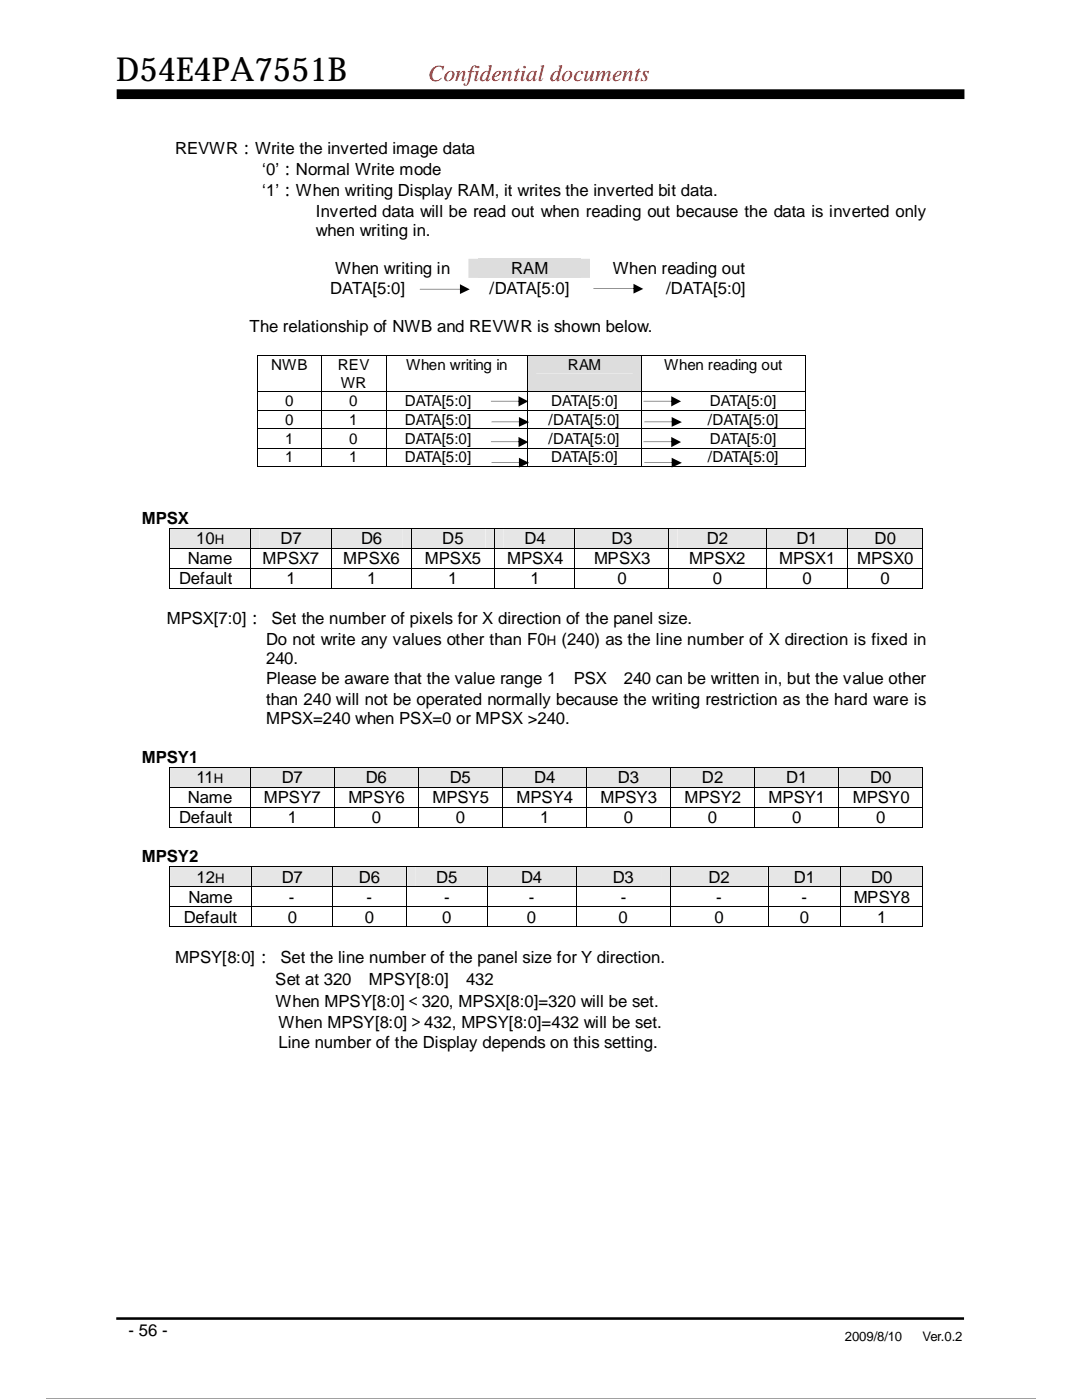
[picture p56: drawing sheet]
<svg xmlns="http://www.w3.org/2000/svg" width="216mm" height="279mm" viewBox="0 0 216 279" stroke-linecap="round" stroke-linejoin="round" font-family="sans-serif">
<defs><g id="words">
<text font-size="6.6" x="23.2" y="16.3">D54E4PA7551B</text>
<text font-size="4.6" fill="#f00" x="85.4" y="16.1">Confidential documents</text>
<g font-size="3.3">
<text x="35" y="30.6">REVWR：Write the inverted image data</text>
<text x="52.3" y="35">‘0’：Normal Write mode</text>
<text x="52.3" y="39.2">‘1’：When writing Display RAM, it writes the inverted bit data.</text>
<text x="63" y="43.3">Inverted data will be read out when reading out because the data is inverted only</text>
<text x="63" y="47.2">when writing in.</text>
<text x="65.9" y="58.6">DATA[5:0]</text>
<text x="66.9" y="54.8">When writing in</text>
<text x="97.7" y="58.6">/DATA[5:0]</text>
<text x="102" y="54.8">RAM</text>
<text x="122.3" y="54.8">When reading out</text>
<text x="132.9" y="58.6">/DATA[5:0]</text>
<text x="49.8" y="66.2">The relationship of NWB and REVWR is shown below.</text>
<text x="28.3" y="104.6">MPSX</text>
<text x="37.5" y="112.6">Name</text>
<text x="39.1" y="108.6">10</text>
<text x="52.4" y="112.6">MPSX7</text>
<text x="56" y="108.6">D7</text>
<text x="68.5" y="112.6">MPSX6</text>
<text x="72.1" y="108.6">D6</text>
<text x="84.8" y="112.6">MPSX5</text>
<text x="88.2" y="108.6">D5</text>
<text x="101.2" y="112.6">MPSX4</text>
<text x="104.6" y="108.6">D4</text>
<text x="118.5" y="112.6">MPSX3</text>
<text x="122" y="108.6">D3</text>
<text x="137.5" y="112.6">MPSX2</text>
<text x="141.1" y="108.6">D2</text>
<text x="155.4" y="112.6">MPSX1</text>
<text x="158.9" y="108.6">D1</text>
<text x="171" y="112.6">MPSX0</text>
<text x="174.5" y="108.6">D0</text>
<text x="35.7" y="116.6">Default</text>
<text x="57.1" y="116.6">1</text>
<text x="73.2" y="116.6">1</text>
<text x="89.4" y="116.6">1</text>
<text x="105.8" y="116.6">1</text>
<text x="123.2" y="116.6">0</text>
<text x="142.2" y="116.6">0</text>
<text x="160.1" y="116.6">0</text>
<text x="175.7" y="116.6">0</text>
<text x="33.3" y="124.6">MPSX[7:0]： Set the number of pixels for X direction of the panel size.</text>
<text x="53.1" y="128.7">Do not write any values other than F0</text>
<text x="112" y="128.7">(240) as the line number of X direction is fixed in</text>
<text x="53.1" y="132.5">240.</text>
<text x="53.1" y="136.6">Please be aware that the value range 1</text>
<text x="114.5" y="136.6">PSX</text>
<text x="124.5" y="136.6">240 can be written in, but the value other</text>
<text x="53.1" y="140.7">than 240 will not be operated normally because the writing restriction as the hard ware is</text>
<text x="53.1" y="144.5">MPSX=240 when PSX=0 or MPSX &gt;240.</text>
<text x="28.3" y="152.2">MPSY1</text>
<text x="37.5" y="160.3">Name</text>
<text x="39.2" y="156.3">11</text>
<text x="52.7" y="160.3">MPSY7</text>
<text x="56.2" y="156.3">D7</text>
<text x="69.5" y="160.3">MPSY6</text>
<text x="73" y="156.3">D6</text>
<text x="86.3" y="160.3">MPSY5</text>
<text x="89.7" y="156.3">D5</text>
<text x="103" y="160.3">MPSY4</text>
<text x="106.6" y="156.3">D4</text>
<text x="119.8" y="160.3">MPSY3</text>
<text x="123.3" y="156.3">D3</text>
<text x="136.6" y="160.3">MPSY2</text>
<text x="140" y="156.3">D2</text>
<text x="153.3" y="160.3">MPSY1</text>
<text x="156.9" y="156.3">D1</text>
<text x="170.2" y="160.3">MPSY0</text>
<text x="173.7" y="156.3">D0</text>
<text x="35.7" y="164.3">Default</text>
<text x="57.4" y="164.3">1</text>
<text x="74.2" y="164.3">0</text>
<text x="90.9" y="164.3">0</text>
<text x="107.8" y="164.3">1</text>
<text x="124.5" y="164.3">0</text>
<text x="141.2" y="164.3">0</text>
<text x="158.1" y="164.3">0</text>
<text x="174.8" y="164.3">0</text>
<text x="28.3" y="172.1">MPSY2</text>
<text x="39.2" y="176.2">12</text>
<text x="56.2" y="176.2">D7</text>
<text x="71.6" y="176.2">D6</text>
<text x="87" y="176.2">D5</text>
<text x="104" y="176.2">D4</text>
<text x="122.3" y="176.2">D3</text>
<text x="141.4" y="176.2">D2</text>
<text x="158.4" y="176.2">D1</text>
<text x="173.8" y="176.2">D0</text>
<text x="36.7" y="184.1">Default</text>
<text x="37.6" y="180.2">Name</text>
<text x="57.4" y="184.1">0</text>
<text x="57.7" y="180.2">-</text>
<text x="72.8" y="184.1">0</text>
<text x="73.2" y="180.2">-</text>
<text x="88.2" y="184.1">0</text>
<text x="88.6" y="180.2">-</text>
<text x="105.2" y="184.1">0</text>
<text x="105.5" y="180.2">-</text>
<text x="123.4" y="184.1">0</text>
<text x="123.9" y="180.2">-</text>
<text x="142.6" y="184.1">0</text>
<text x="142.9" y="180.2">-</text>
<text x="159.6" y="184.1">0</text>
<text x="159.9" y="180.2">-</text>
<text x="170.3" y="180.2">MPSY8</text>
<text x="175" y="184.1">1</text>
<text x="35" y="192.2">MPSY[8:0]： Set the line number of the panel size for Y direction.</text>
<text x="54.9" y="196.5">Set at 320</text>
<text x="73.6" y="196.5">MPSY[8:0]</text>
<text x="93" y="196.5">432</text>
<text x="54.9" y="200.9">When MPSY[8:0]＜320, MPSX[8:0]=320 will be set.</text>
<text x="55.5" y="209.2">Line number of the Display depends on this setting.</text>
<text x="55.5" y="205.1">When MPSY[8:0]＞432, MPSY[8:0]=432 will be set.</text>
<text x="25.7" y="266.5">- 56 -</text>
</g>
<g font-size="3">
<text x="54.1" y="73.7">NWB</text>
<text x="67.4" y="73.7">REV</text>
<text x="68" y="77.4">WR</text>
<text x="81" y="73.7">When writing in</text>
<text x="113.3" y="73.7">RAM</text>
<text x="132.5" y="73.7">When reading out</text>
<text x="56.9" y="81.1">0</text>
<text x="69.7" y="81.1">0</text>
<text x="80.8" y="81.1">DATA[5:0]</text>
<text x="110" y="81.1">DATA[5:0]</text>
<text x="141.6" y="81.1">DATA[5:0]</text>
<text x="56.9" y="84.8">0</text>
<text x="56.9" y="88.6">1</text>
<text x="69.7" y="84.8">1</text>
<text x="69.7" y="88.6">0</text>
<text x="80.8" y="84.8">DATA[5:0]</text>
<text x="80.8" y="88.6">DATA[5:0]</text>
<text x="109.5" y="84.8">/DATA[5:0]</text>
<text x="109.5" y="88.6">/DATA[5:0]</text>
<text x="141.2" y="84.8">/DATA[5:0]</text>
<text x="141.6" y="88.6">DATA[5:0]</text>
<text x="56.9" y="92.3">1</text>
<text x="69.7" y="92.3">1</text>
<text x="80.8" y="92.3">DATA[5:0]</text>
<text x="110" y="92.3">DATA[5:0]</text>
<text x="141.2" y="92.3">/DATA[5:0]</text>
</g>
<g font-size="2.6">
<text x="42.8" y="108.6">H</text>
<text x="109.1" y="128.7">H</text>
<text x="42.7" y="156.3">H</text>
<text x="42.9" y="176.2">H</text>
<text x="168.6" y="267.6">2009/8/10</text>
<text x="184.1" y="267.6">Ver.0.2</text>
</g>
</g></defs>
<path d="M23.3 18.8h169.1" fill="none" stroke="#000" stroke-width="1.9" stroke-linecap="butt"/>
<path d="M23.3 8.5h59.7v9.1h-59.7z" fill-rule="evenodd" fill="#fff"/>
<path d="M23.2 263.1h169.2" fill="none" stroke="#000" stroke-width=".51"/>
<path d="M162.5 265.1h29.5v4.1h-29.5z" fill-rule="evenodd" fill="#fff"/>
<g fill="#ddd">
<path d="M93.5 51.6h24.3v3.9h-24.3z" fill-rule="evenodd"/>
<path d="M95.5 51.6h20.4v3.9h-20.4z" fill-rule="evenodd"/>
<path d="M105.3 71h22.6v7.1h-22.6z" fill-rule="evenodd"/>
<path d="M107 71h19.2v3.5h-19.2z" fill-rule="evenodd"/>
</g>
<g fill="#000">
<path d="M51.2 70.8h.2v.2h-.2z" fill-rule="evenodd"/>
<path d="M51.2 70.8h.2v.2h-.2z" fill-rule="evenodd"/>
<path d="M51.2 78.1h.2v.1h-.2z" fill-rule="evenodd"/>
<path d="M64.2 70.8l.1 .2z" fill-rule="evenodd"/>
<path d="M64.2 78.1l.1 .1z" fill-rule="evenodd"/>
<path d="M77 70.8h.1v.2h-.1z" fill-rule="evenodd"/>
<path d="M77 78.1h.1v.1h-.1z" fill-rule="evenodd"/>
<path d="M97.5 78.1h.2v.1h-.2z" fill-rule="evenodd"/>
<path d="M105.2 70.8h.1v.2h-.1z" fill-rule="evenodd"/>
<path d="M105.2 78.1h.1v.1h-.1z" fill-rule="evenodd"/>
<path d="M127.9 70.8h.2v.2h-.2z" fill-rule="evenodd"/>
<path d="M127.9 78.1h.2v.1h-.2z" fill-rule="evenodd"/>
<path d="M135.8 78.1l.1 .1z" fill-rule="evenodd"/>
<path d="M160.7 70.8h.2v.2h-.2z" fill-rule="evenodd"/>
<path d="M160.7 70.8h.2v.2h-.2z" fill-rule="evenodd"/>
<path d="M160.7 78.1h.2v.1h-.2z" fill-rule="evenodd"/>
<path d="M51.2 81.8h.2v.2h-.2z" fill-rule="evenodd"/>
<path d="M51.2 85.5h.2v.2h-.2z" fill-rule="evenodd"/>
<path d="M51.2 89.3h.2v.2h-.2z" fill-rule="evenodd"/>
<path d="M51.2 93h.2v.2h-.2z" fill-rule="evenodd"/>
<path d="M51.2 93h.2v.2h-.2z" fill-rule="evenodd"/>
<path d="M64.2 81.8l.1 .2z" fill-rule="evenodd"/>
<path d="M64.2 85.5l.1 .2z" fill-rule="evenodd"/>
<path d="M64.2 89.3l.1 .2z" fill-rule="evenodd"/>
<path d="M64.2 93l.1 .2z" fill-rule="evenodd"/>
<path d="M77 81.8h.1v.2h-.1z" fill-rule="evenodd"/>
<path d="M77 85.5h.1v.2h-.1z" fill-rule="evenodd"/>
<path d="M77 89.3h.1v.2h-.1z" fill-rule="evenodd"/>
<path d="M77 93h.1v.2h-.1z" fill-rule="evenodd"/>
<path d="M97.5 93h.1v.2h-.1z" fill-rule="evenodd"/>
<path d="M97.5 81.8h.2v.2h-.2z" fill-rule="evenodd"/>
<path d="M97.5 85.5h.2v.2h-.2z" fill-rule="evenodd"/>
<path d="M97.5 89.3h.2v.2h-.2z" fill-rule="evenodd"/>
<path d="M105.2 81.8h.1v.2h-.1z" fill-rule="evenodd"/>
<path d="M105.2 85.5h.1v.2h-.1z" fill-rule="evenodd"/>
<path d="M105.2 89.3h.1v.2h-.1z" fill-rule="evenodd"/>
<path d="M105.2 93h.1v.2h-.1z" fill-rule="evenodd"/>
<path d="M127.9 81.8h.2v.2h-.2z" fill-rule="evenodd"/>
<path d="M127.9 85.5h.2v.2h-.2z" fill-rule="evenodd"/>
<path d="M127.9 89.3h.2v.2h-.2z" fill-rule="evenodd"/>
<path d="M127.9 93h.2v.2h-.2z" fill-rule="evenodd"/>
<path d="M135.7 93l.1 .2z" fill-rule="evenodd"/>
<path d="M135.8 81.8l.1 .2z" fill-rule="evenodd"/>
<path d="M135.8 85.5l.1 .2z" fill-rule="evenodd"/>
<path d="M135.8 89.3l.1 .2z" fill-rule="evenodd"/>
<path d="M160.7 81.8h.2v.2h-.2z" fill-rule="evenodd"/>
<path d="M160.7 85.5h.2v.2h-.2z" fill-rule="evenodd"/>
<path d="M160.7 89.3h.2v.2h-.2z" fill-rule="evenodd"/>
<path d="M160.7 93h.2v.2h-.2z" fill-rule="evenodd"/>
<path d="M160.7 93h.2v.2h-.2z" fill-rule="evenodd"/>
</g>
<g fill="none" stroke="#000" stroke-width=".2">
<path d="M51.3 71v7.1M51.3 78.2v3.6M51.4 70.9h12.8M51.4 78.1h12.8M64.2 71v7.1M64.2 78.2v3.6M64.3 70.9h12.7M64.3 78.1h12.7M77 71v7.1M77 78.2v3.6M77.1 70.9h28.1M77.1 78.1h20.4"/>
<path d="M97.7 78.1h7.5M105.2 71v7.1M105.2 78.2v3.6M105.3 70.9h22.6M105.3 78.1h22.6M128 71v7.1M128 78.2v3.6M128.1 70.9h32.6M128.1 78.1h7.7M135.9 78.1h24.8M160.8 71v7.1M160.8 78.2v3.6"/>
<path d="M51.3 82v3.5M51.3 85.7v3.6M51.3 89.5v3.5M51.4 81.9h12.8M51.4 85.6h12.8M51.4 89.4h12.8M51.4 93.1h12.8M64.2 82v3.5M64.2 85.7v3.6M64.2 89.5v3.5M64.3 81.9h12.7M64.3 85.6h12.7"/>
<path d="M64.3 89.4h12.7M64.3 93.1h12.7M77 82v3.5M77 85.7v3.6M77 89.5v3.5M77.1 81.9h20.4M77.1 85.6h20.4M77.1 89.4h20.4M77.1 93.1h28.1M97.7 81.9h7.5M97.7 85.6h7.5M97.7 89.4h7.5"/>
<path d="M105.2 82v3.5M105.2 85.7v3.6M105.2 89.5v3.5M105.3 81.9h22.6M105.3 85.6h22.6M105.3 89.4h22.6M105.3 93.1h22.6M128 82v3.5M128 85.7v3.6M128 89.5v3.5M128.1 81.9h7.7M128.1 85.6h7.7"/>
<path d="M128.1 89.4h7.7M128.1 93.1h32.6M135.9 81.9h24.8M135.9 85.6h24.8M135.9 89.4h24.8M160.8 82v3.5M160.8 85.7v3.6M160.8 89.5v3.5"/>
</g>
<g fill="#e6e6e6">
<path d="M34 105.5h15.9v3.9h-15.9z" fill-rule="evenodd"/>
<path d="M35.7 105.5h12.6v3.9h-12.6z" fill-rule="evenodd"/>
<path d="M50 105.5h16v3.9h-16z" fill-rule="evenodd"/>
<path d="M51.8 105.5h12.5v3.9h-12.5z" fill-rule="evenodd"/>
<path d="M66.2 105.5h15.8v3.9h-15.8z" fill-rule="evenodd"/>
<path d="M68 105.5h12.3v3.9h-12.3z" fill-rule="evenodd"/>
<path d="M82.2 105.5h16.4v3.9h-16.4z" fill-rule="evenodd"/>
<path d="M83.9 105.5h13v3.9h-13z" fill-rule="evenodd"/>
<path d="M98.7 105.5h15.9v3.9h-15.9z" fill-rule="evenodd"/>
<path d="M100.5 105.5h12.5v3.9h-12.5z" fill-rule="evenodd"/>
<path d="M114.8 105.5h18.5v3.9h-18.5z" fill-rule="evenodd"/>
<path d="M116.6 105.5h15.1v3.9h-15.1z" fill-rule="evenodd"/>
<path d="M133.5 105.5h19.3v3.9h-19.3z" fill-rule="evenodd"/>
<path d="M135.2 105.5h15.9v3.9h-15.9z" fill-rule="evenodd"/>
<path d="M153 105.5h16.1v3.9h-16.1z" fill-rule="evenodd"/>
<path d="M154.7 105.5h12.7v3.9h-12.7z" fill-rule="evenodd"/>
<path d="M169.2 105.5h14.9v3.9h-14.9z" fill-rule="evenodd"/>
<path d="M170.9 105.5h11.5v3.9h-11.5z" fill-rule="evenodd"/>
</g>
<g fill="#000">
<path d="M33.8 105.4l.2 .1z" fill-rule="evenodd"/>
<path d="M33.8 105.4l.2 .1z" fill-rule="evenodd"/>
<path d="M33.8 109.4l.2 .1z" fill-rule="evenodd"/>
<path d="M33.8 113.4l.2 .1z" fill-rule="evenodd"/>
<path d="M33.8 117.3l.2 .1z" fill-rule="evenodd"/>
<path d="M33.8 117.3l.2 .1z" fill-rule="evenodd"/>
<path d="M49.9 105.4l.1 .1z" fill-rule="evenodd"/>
<path d="M49.9 109.4l.1 .1z" fill-rule="evenodd"/>
<path d="M49.9 113.4l.1 .1z" fill-rule="evenodd"/>
<path d="M49.9 117.3l.1 .1z" fill-rule="evenodd"/>
<path d="M66 105.4l.2 .1z" fill-rule="evenodd"/>
<path d="M66 109.4l.2 .1z" fill-rule="evenodd"/>
<path d="M66 113.4l.2 .1z" fill-rule="evenodd"/>
<path d="M66 117.3l.2 .1z" fill-rule="evenodd"/>
<path d="M82 105.4l.2 .1z" fill-rule="evenodd"/>
<path d="M82 109.4l.2 .1z" fill-rule="evenodd"/>
<path d="M82 113.4l.2 .1z" fill-rule="evenodd"/>
<path d="M82 117.3l.2 .1z" fill-rule="evenodd"/>
<path d="M98.6 105.4l.1 .1z" fill-rule="evenodd"/>
<path d="M98.6 109.4l.1 .1z" fill-rule="evenodd"/>
<path d="M98.6 113.4l.1 .1z" fill-rule="evenodd"/>
<path d="M98.6 117.3l.1 .1z" fill-rule="evenodd"/>
<path d="M114.6 105.4l.2 .1z" fill-rule="evenodd"/>
<path d="M114.6 109.4l.2 .1z" fill-rule="evenodd"/>
<path d="M114.6 113.4l.2 .1z" fill-rule="evenodd"/>
<path d="M114.6 117.3l.2 .1z" fill-rule="evenodd"/>
<path d="M133.3 105.4l.2 .1z" fill-rule="evenodd"/>
<path d="M133.3 109.4l.2 .1z" fill-rule="evenodd"/>
<path d="M133.3 113.4l.2 .1z" fill-rule="evenodd"/>
<path d="M133.3 117.3l.2 .1z" fill-rule="evenodd"/>
<path d="M152.8 105.4l.2 .1z" fill-rule="evenodd"/>
<path d="M152.8 109.4l.2 .1z" fill-rule="evenodd"/>
<path d="M152.8 113.4l.2 .1z" fill-rule="evenodd"/>
<path d="M152.8 117.3l.2 .1z" fill-rule="evenodd"/>
<path d="M169.1 105.4l.1 .1z" fill-rule="evenodd"/>
<path d="M169.1 109.4l.1 .1z" fill-rule="evenodd"/>
<path d="M169.1 113.4l.1 .1z" fill-rule="evenodd"/>
<path d="M169.1 117.3l.1 .1z" fill-rule="evenodd"/>
<path d="M184.1 105.4l.1 .1z" fill-rule="evenodd"/>
<path d="M184.1 105.4l.1 .1z" fill-rule="evenodd"/>
<path d="M184.1 109.4l.1 .1z" fill-rule="evenodd"/>
<path d="M184.1 113.4l.1 .1z" fill-rule="evenodd"/>
<path d="M184.1 117.3l.1 .1z" fill-rule="evenodd"/>
<path d="M184.1 117.3l.1 .1z" fill-rule="evenodd"/>
</g>
<g fill="none" stroke="#000" stroke-width=".2">
<path d="M33.9 105.5v3.9M33.9 109.5v3.9M33.9 113.5v3.8M34 105.5h15.9M34 109.4h15.9M34 113.4h15.9M34 117.4h15.9M50 105.5v3.9M50 109.5v3.9M50 113.5v3.8M50 105.5h16M50 109.4h16"/>
<path d="M50 113.4h16M50 117.4h16M66.1 105.5v3.9M66.1 109.5v3.9M66.1 113.5v3.8M66.2 105.5h15.8M66.2 109.4h15.8M66.2 113.4h15.8M66.2 117.4h15.8M82.1 105.5v3.9M82.1 109.5v3.9M82.1 113.5v3.8"/>
<path d="M82.2 105.5h16.4M82.2 109.4h16.4M82.2 113.4h16.4M82.2 117.4h16.4M98.7 105.5v3.9M98.7 109.5v3.9M98.7 113.5v3.8M98.7 105.5h15.9M98.7 109.4h15.9M98.7 113.4h15.9M98.7 117.4h15.9M114.7 105.5v3.9"/>
<path d="M114.7 109.5v3.9M114.7 113.5v3.8M114.8 105.5h18.5M114.8 109.4h18.5M114.8 113.4h18.5M114.8 117.4h18.5M133.4 105.5v3.9M133.4 109.5v3.9M133.4 113.5v3.8M133.5 105.5h19.3M133.5 109.4h19.3M133.5 113.4h19.3"/>
<path d="M133.5 117.4h19.3M152.9 105.5v3.9M152.9 109.5v3.9M152.9 113.5v3.8M153 105.5h16.1M153 109.4h16.1M153 113.4h16.1M153 117.4h16.1M169.2 105.5v3.9M169.2 109.5v3.9M169.2 113.5v3.8M169.2 105.5h14.9"/>
<path d="M169.2 109.4h14.9M169.2 113.4h14.9M169.2 117.4h14.9M184.1 105.5v3.9M184.1 109.5v3.9M184.1 113.5v3.8"/>
</g>
<g fill="#e6e6e6">
<path d="M34 153.2h15.9v3.9h-15.9z" fill-rule="evenodd"/>
<path d="M35.7 153.2h12.5v3.9h-12.5z" fill-rule="evenodd"/>
<path d="M50 153.2h16.6v3.9h-16.6z" fill-rule="evenodd"/>
<path d="M51.7 153.2h13.2v3.9h-13.2z" fill-rule="evenodd"/>
<path d="M66.8 153.2h16.6v3.9h-16.6z" fill-rule="evenodd"/>
<path d="M68.5 153.2h13.2v3.9h-13.2z" fill-rule="evenodd"/>
<path d="M83.6 153.2h16.6v3.9h-16.6z" fill-rule="evenodd"/>
<path d="M85.3 153.2h13.3v3.9h-13.3z" fill-rule="evenodd"/>
<path d="M100.3 153.2h16.7v3.9h-16.7z" fill-rule="evenodd"/>
<path d="M102.1 153.2h13.2v3.9h-13.2z" fill-rule="evenodd"/>
<path d="M117.2 153.2h16.6v3.9h-16.6z" fill-rule="evenodd"/>
<path d="M118.8 153.2h13.2v3.9h-13.2z" fill-rule="evenodd"/>
<path d="M133.9 153.2h16.6v3.9h-16.6z" fill-rule="evenodd"/>
<path d="M135.6 153.2h13.2v3.9h-13.2z" fill-rule="evenodd"/>
<path d="M150.6 153.2h16.7v3.9h-16.7z" fill-rule="evenodd"/>
<path d="M152.4 153.2h13.2v3.9h-13.2z" fill-rule="evenodd"/>
<path d="M167.5 153.2h16.6v3.9h-16.6z" fill-rule="evenodd"/>
<path d="M169.2 153.2h13.2v3.9h-13.2z" fill-rule="evenodd"/>
</g>
<g fill="#000">
<path d="M33.8 153.1l.2 .1z" fill-rule="evenodd"/>
<path d="M33.8 153.1l.2 .1z" fill-rule="evenodd"/>
<path d="M33.8 157.1h.2z" fill-rule="evenodd"/>
<path d="M49.9 153.1l.1 .1z" fill-rule="evenodd"/>
<path d="M49.9 157.1h.1z" fill-rule="evenodd"/>
<path d="M66.6 153.1l.2 .1z" fill-rule="evenodd"/>
<path d="M66.6 157.1h.2z" fill-rule="evenodd"/>
<path d="M83.4 153.1l.2 .1z" fill-rule="evenodd"/>
<path d="M83.4 157.1h.2z" fill-rule="evenodd"/>
<path d="M100.2 153.1l.1 .1z" fill-rule="evenodd"/>
<path d="M100.2 157.1h.1z" fill-rule="evenodd"/>
<path d="M117 153.1l.2 .1z" fill-rule="evenodd"/>
<path d="M117 157.1h.2z" fill-rule="evenodd"/>
<path d="M133.8 153.1l.1 .1z" fill-rule="evenodd"/>
<path d="M133.8 157.1h.1z" fill-rule="evenodd"/>
<path d="M150.5 153.1l.1 .1z" fill-rule="evenodd"/>
<path d="M150.5 157.1h.1z" fill-rule="evenodd"/>
<path d="M167.3 153.1l.2 .1z" fill-rule="evenodd"/>
<path d="M167.3 157.1h.2z" fill-rule="evenodd"/>
<path d="M184.1 153.1l.1 .1z" fill-rule="evenodd"/>
<path d="M184.1 153.1l.1 .1z" fill-rule="evenodd"/>
<path d="M184.1 157.1h.1z" fill-rule="evenodd"/>
<path d="M33.8 161l.2 .1z" fill-rule="evenodd"/>
<path d="M33.8 165l.2 .1z" fill-rule="evenodd"/>
<path d="M33.8 165l.2 .1z" fill-rule="evenodd"/>
<path d="M49.9 161l.1 .1z" fill-rule="evenodd"/>
<path d="M49.9 165l.1 .1z" fill-rule="evenodd"/>
<path d="M66.6 161l.2 .1z" fill-rule="evenodd"/>
<path d="M66.6 165l.2 .1z" fill-rule="evenodd"/>
<path d="M83.4 161l.2 .1z" fill-rule="evenodd"/>
<path d="M83.4 165l.2 .1z" fill-rule="evenodd"/>
<path d="M100.2 161l.1 .1z" fill-rule="evenodd"/>
<path d="M100.2 165l.1 .1z" fill-rule="evenodd"/>
<path d="M117 161l.2 .1z" fill-rule="evenodd"/>
<path d="M117 165l.2 .1z" fill-rule="evenodd"/>
<path d="M133.8 161l.1 .1z" fill-rule="evenodd"/>
<path d="M133.8 165l.1 .1z" fill-rule="evenodd"/>
<path d="M150.5 161l.1 .1z" fill-rule="evenodd"/>
<path d="M150.5 165l.1 .1z" fill-rule="evenodd"/>
<path d="M167.3 161l.2 .1z" fill-rule="evenodd"/>
<path d="M167.3 165l.2 .1z" fill-rule="evenodd"/>
<path d="M184.1 161l.1 .1z" fill-rule="evenodd"/>
<path d="M184.1 165l.1 .1z" fill-rule="evenodd"/>
<path d="M184.1 165l.1 .1z" fill-rule="evenodd"/>
</g>
<g fill="none" stroke="#000" stroke-width=".2">
<path d="M33.9 153.2v3.9M33.9 157.1v3.9M34 153.1h15.9M34 157.1h15.9M50 153.2v3.9M50 157.1v3.9M50 153.1h16.6M50 157.1h16.6M66.7 153.2v3.9M66.7 157.1v3.9M66.8 153.1h16.6M66.8 157.1h16.6"/>
<path d="M83.5 153.2v3.9M83.5 157.1v3.9M83.6 153.1h16.6M83.6 157.1h16.6M100.2 153.2v3.9M100.2 157.1v3.9M100.3 153.1h16.7M100.3 157.1h16.7M117.1 153.2v3.9M117.1 157.1v3.9M117.2 153.1h16.6M117.2 157.1h16.6"/>
<path d="M133.9 153.2v3.9M133.9 157.1v3.9M133.9 153.1h16.6M133.9 157.1h16.6M150.5 153.2v3.9M150.5 157.1v3.9M150.6 153.1h16.7M150.6 157.1h16.7M167.4 153.2v3.9M167.4 157.1v3.9M167.5 153.1h16.6M167.5 157.1h16.6"/>
<path d="M184.1 153.2v3.9M184.1 157.1v3.9M33.9 161.1v3.9M34 161.1h15.9M34 165.1h15.9M50 161.1v3.9M50 161.1h16.6M50 165.1h16.6M66.7 161.1v3.9M66.8 161.1h16.6M66.8 165.1h16.6M83.5 161.1v3.9"/>
<path d="M83.6 161.1h16.6M83.6 165.1h16.6M100.2 161.1v3.9M100.3 161.1h16.7M100.3 165.1h16.7M117.1 161.1v3.9M117.2 161.1h16.6M117.2 165.1h16.6M133.9 161.1v3.9M133.9 161.1h16.6M133.9 165.1h16.6M150.5 161.1v3.9"/>
<path d="M150.6 161.1h16.7M150.6 165.1h16.7M167.4 161.1v3.9M167.5 161.1h16.6M167.5 165.1h16.6M184.1 161.1v3.9"/>
</g>
<g fill="#e6e6e6">
<path d="M34 173.1h16v3.9h-16z" fill-rule="evenodd"/>
<path d="M35.7 173.1h12.6v3.9h-12.6z" fill-rule="evenodd"/>
<path d="M50.2 173.1h16.1v3.9h-16.1z" fill-rule="evenodd"/>
<path d="M52 173.1h12.6v3.9h-12.6z" fill-rule="evenodd"/>
<path d="M66.5 173.1h14.6v3.9h-14.6z" fill-rule="evenodd"/>
<path d="M68.2 173.1h11.1v3.9h-11.1z" fill-rule="evenodd"/>
<path d="M81.3 173.1h15.8v3.9h-15.8z" fill-rule="evenodd"/>
<path d="M83 173.1h12.4v3.9h-12.4z" fill-rule="evenodd"/>
<path d="M97.3 173.1h17.7v3.9h-17.7z" fill-rule="evenodd"/>
<path d="M98.9 173.1h14.4v3.9h-14.4z" fill-rule="evenodd"/>
<path d="M115.1 173.1h18.6v3.9h-18.6z" fill-rule="evenodd"/>
<path d="M116.8 173.1h15.1v3.9h-15.1z" fill-rule="evenodd"/>
<path d="M133.9 173.1h19.3v3.9h-19.3z" fill-rule="evenodd"/>
<path d="M135.6 173.1h16v3.9h-16z" fill-rule="evenodd"/>
<path d="M153.3 173.1h14.3v3.9h-14.3z" fill-rule="evenodd"/>
<path d="M155.1 173.1h10.8v3.9h-10.8z" fill-rule="evenodd"/>
<path d="M167.7 173.1h16.4v3.9h-16.4z" fill-rule="evenodd"/>
<path d="M169.5 173.1h12.9v3.9h-12.9z" fill-rule="evenodd"/>
</g>
<g fill="#000">
<path d="M33.8 173l.2 .1z" fill-rule="evenodd"/>
<path d="M33.8 173l.2 .1z" fill-rule="evenodd"/>
<path d="M33.8 177h.2z" fill-rule="evenodd"/>
<path d="M50 173l.2 .1z" fill-rule="evenodd"/>
<path d="M50 177h.2z" fill-rule="evenodd"/>
<path d="M66.3 173l.2 .1z" fill-rule="evenodd"/>
<path d="M66.3 177h.2z" fill-rule="evenodd"/>
<path d="M81.1 173l.2 .1z" fill-rule="evenodd"/>
<path d="M81.1 177h.2z" fill-rule="evenodd"/>
<path d="M97.1 173l.2 .1z" fill-rule="evenodd"/>
<path d="M97.1 177h.2z" fill-rule="evenodd"/>
<path d="M115 173l.1 .1z" fill-rule="evenodd"/>
<path d="M115 177h.1z" fill-rule="evenodd"/>
<path d="M133.7 173l.2 .1z" fill-rule="evenodd"/>
<path d="M133.7 177h.2z" fill-rule="evenodd"/>
<path d="M153.2 173l.1 .1z" fill-rule="evenodd"/>
<path d="M153.2 177h.1z" fill-rule="evenodd"/>
<path d="M167.6 173l.1 .1z" fill-rule="evenodd"/>
<path d="M167.6 177h.1z" fill-rule="evenodd"/>
<path d="M184.1 173l.1 .1z" fill-rule="evenodd"/>
<path d="M184.1 173l.1 .1z" fill-rule="evenodd"/>
<path d="M184.1 177h.1z" fill-rule="evenodd"/>
<path d="M33.8 180.9l.2 .1z" fill-rule="evenodd"/>
<path d="M33.8 184.9l.2 .1z" fill-rule="evenodd"/>
<path d="M33.8 184.9l.2 .1z" fill-rule="evenodd"/>
<path d="M50 180.9l.2 .1z" fill-rule="evenodd"/>
<path d="M50 184.9l.2 .1z" fill-rule="evenodd"/>
<path d="M66.3 180.9l.2 .1z" fill-rule="evenodd"/>
<path d="M66.3 184.9l.2 .1z" fill-rule="evenodd"/>
<path d="M81.1 180.9l.2 .1z" fill-rule="evenodd"/>
<path d="M81.1 184.9l.2 .1z" fill-rule="evenodd"/>
<path d="M97.1 180.9l.2 .1z" fill-rule="evenodd"/>
<path d="M97.1 184.9l.2 .1z" fill-rule="evenodd"/>
<path d="M115 180.9l.1 .1z" fill-rule="evenodd"/>
<path d="M115 184.9l.1 .1z" fill-rule="evenodd"/>
<path d="M133.7 180.9l.2 .1z" fill-rule="evenodd"/>
<path d="M133.7 184.9l.2 .1z" fill-rule="evenodd"/>
<path d="M153.2 180.9l.1 .1z" fill-rule="evenodd"/>
<path d="M153.2 184.9l.1 .1z" fill-rule="evenodd"/>
<path d="M167.6 180.9l.1 .1z" fill-rule="evenodd"/>
<path d="M167.6 184.9l.1 .1z" fill-rule="evenodd"/>
<path d="M184.1 180.9l.1 .1z" fill-rule="evenodd"/>
<path d="M184.1 184.9l.1 .1z" fill-rule="evenodd"/>
<path d="M184.1 184.9l.1 .1z" fill-rule="evenodd"/>
</g>
<g fill="none" stroke="#000" stroke-width=".2">
<path d="M33.9 173.1v3.9M33.9 177v3.9M34 173h16M34 177h16M50.1 173.1v3.9M50.1 177v3.9M50.2 173h16.1M50.2 177h16.1M66.4 173.1v3.9M66.4 177v3.9M66.5 173h14.6M66.5 177h14.6"/>
<path d="M81.2 173.1v3.9M81.2 177v3.9M81.3 173h15.8M81.3 177h15.8M97.2 173.1v3.9M97.2 177v3.9M97.3 173h17.7M97.3 177h17.7M115.1 173.1v3.9M115.1 177v3.9M115.1 173h18.6M115.1 177h18.6"/>
<path d="M133.8 173.1v3.9M133.8 177v3.9M133.9 173h19.3M133.9 177h19.3M153.2 173.1v3.9M153.2 177v3.9M153.3 173h14.3M153.3 177h14.3M167.7 173.1v3.9M167.7 177v3.9M167.7 173h16.4M167.7 177h16.4"/>
<path d="M184.1 173.1v3.9M184.1 177v3.9M33.9 181v3.9M34 181h16M34 185h16M50.1 181v3.9M50.2 181h16.1M50.2 185h16.1M66.4 181v3.9M66.5 181h14.6M66.5 185h14.6M81.2 181v3.9"/>
<path d="M81.3 181h15.8M81.3 185h15.8M97.2 181v3.9M97.3 181h17.7M97.3 185h17.7M115.1 181v3.9M115.1 181h18.6M115.1 185h18.6M133.8 181v3.9M133.9 181h19.3M133.9 185h19.3M153.2 181v3.9"/>
<path d="M153.3 181h14.3M153.3 185h14.3M167.7 181v3.9M167.7 181h16.4M167.7 185h16.4M184.1 181v3.9M9.1 279.2h197.5"/>
</g>
<g fill="#000">
<path d="M83.7 57.7h9.2zM91.8 56.7l1.9 1-1.9 1z"/>
<path d="M118.4 57.7l9.1-.1zM126.4 56.6l2 1.1-2 .9z"/>
<path d="M98 80l6.6 .1zM103.5 79.1l1.9 1-1.9 1z"/>
<path d="M98 88.1l6.6 .1zM103.5 87.2l1.9 1-1.9 1z"/>
<path d="M98.1 84.2h6.6h-6.7zM103.5 83.2l2.1 1-2.1 1z"/>
<path d="M98.1 92.3l6.6 .1h-6.7zM103.5 91.4l2.1 1-2.1 .9z"/>
<path d="M128.4 80l6.6 .1h-6.6zM133.9 79.1l2 1-2 1z"/>
<path d="M128.4 88.1l6.6 .1h-6.6zM133.9 87.2l2 1-2 1z"/>
<path d="M128.6 84.2h6.6h-6.7zM134 83.2l2.1 1-2.1 1z"/>
<path d="M128.6 92.3l6.6 .1h-6.7zM134 91.4l2.1 1-2.1 .9z"/>
</g>
<path d="M9.1 279.1h197.5" fill="none" stroke="#a0a0a0" stroke-width=".2"/>
<use href="#words"/>
</svg>
